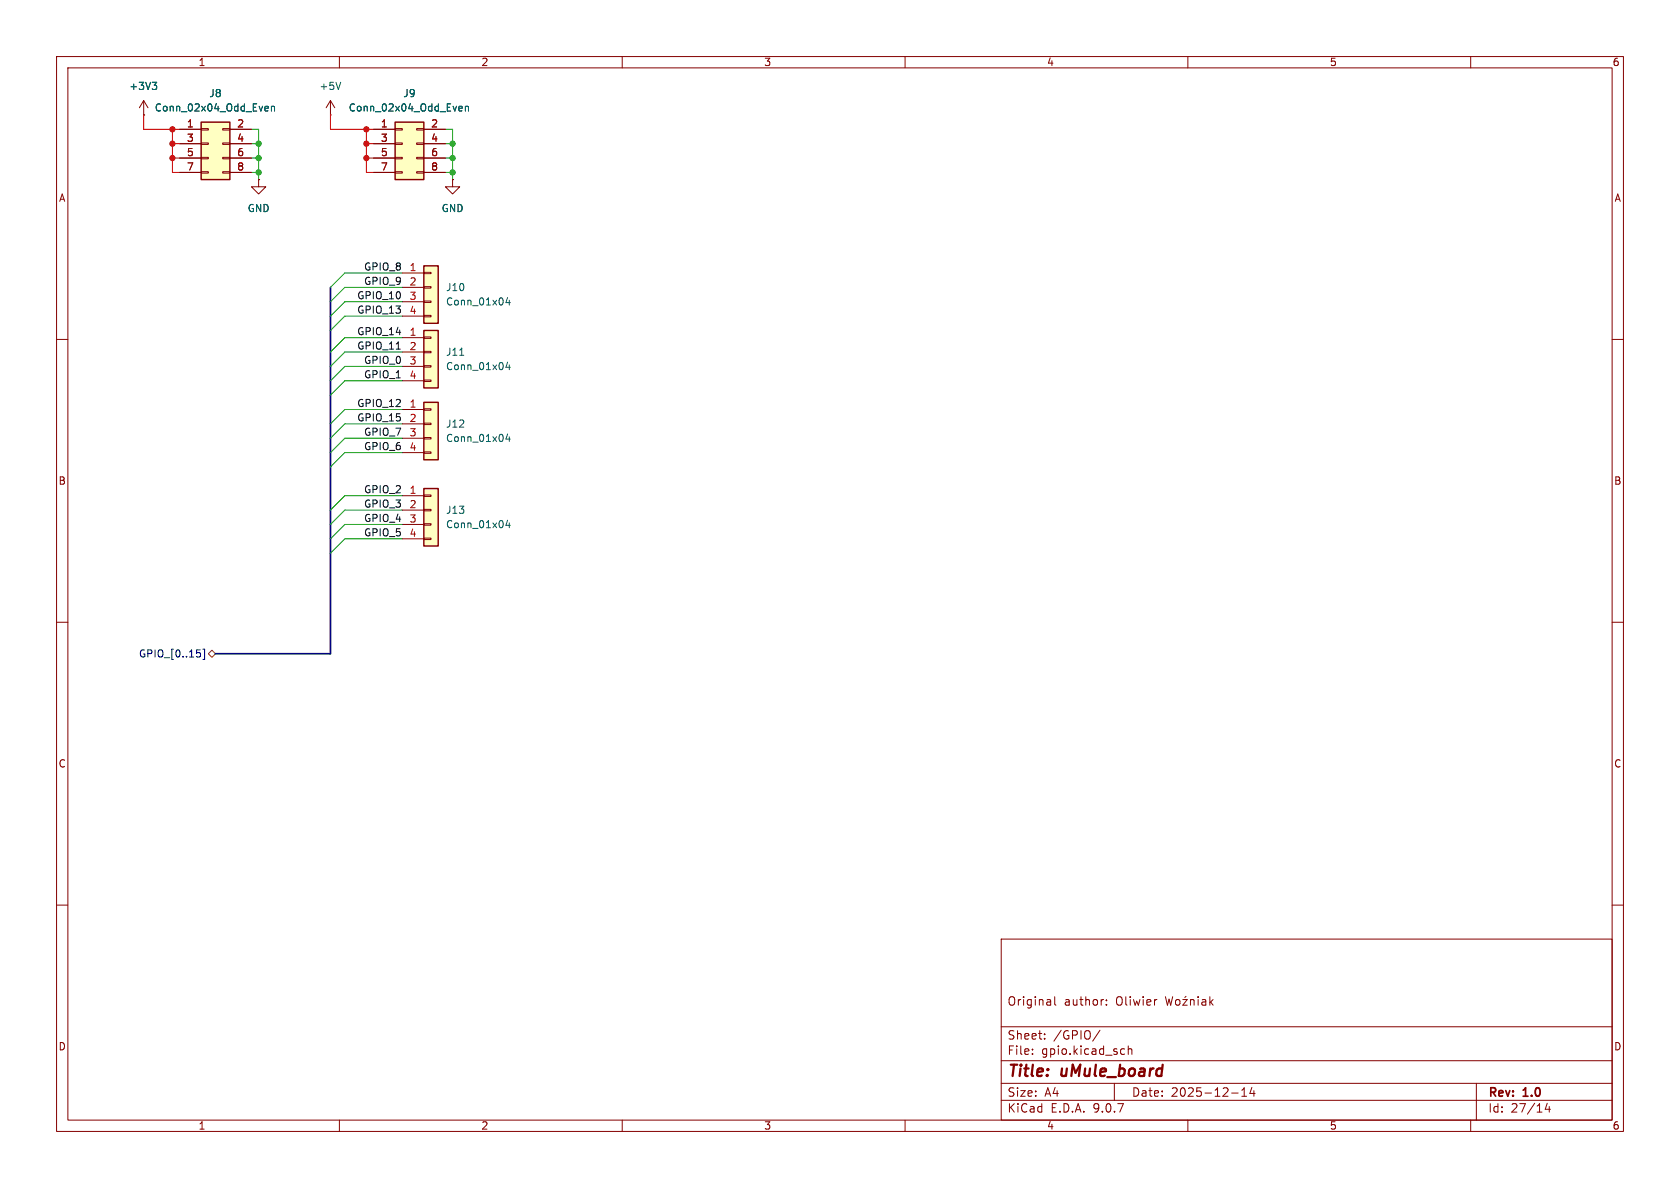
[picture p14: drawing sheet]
<svg xmlns="http://www.w3.org/2000/svg" width="297mm" height="210mm" viewBox="0 0 297 210" stroke-linecap="round" stroke-linejoin="round" font-family="sans-serif">
<defs><g id="words">
<g font-size="2.8" fill="#840000">
<text x="178" y="190.9">Title:</text>
<text x="187.7" y="190.9">uMule_board</text>
</g>
<g font-size="2.1" fill="#840000">
<text x="178" y="178">Original</text>
<text x="188.1" y="178">author:</text>
<text x="197.3" y="178">Oliwier</text>
<text x="178" y="184">Sheet:</text>
<text x="186.2" y="184">/GPIO/</text>
<text x="178" y="186.7">File:</text>
<text x="184.1" y="186.7">gpio.kicad_sch</text>
<text x="178" y="196.9">KiCad</text>
<text x="178" y="194.1">Size:</text>
<text x="184.7" y="194.1">A4</text>
<text x="185.7" y="196.9">E.D.A.</text>
<text x="193.3" y="196.9">9.0.7</text>
<text x="200" y="194.1">Date:</text>
<text x="207" y="194.1">2025-12-14</text>
<text x="263" y="194.3">Rev:</text>
<text x="263" y="196.9">Id:</text>
<text x="267.1" y="196.9">27/14</text>
<text x="269.4" y="194.3">1.0</text>
</g>
<g font-size="1.8" fill="#840000">
<text x="35" y="11.9">1</text>
<text x="85" y="11.9">2</text>
<text x="135" y="11.9">3</text>
<text x="185" y="11.9">4</text>
<text x="235" y="11.9">5</text>
<text x="285" y="11.9">6</text>
<text x="10.3" y="35.9">A</text>
<text x="285.3" y="35.9">A</text>
<text x="10.3" y="85.9">B</text>
<text x="285.3" y="85.9">B</text>
<text x="10.3" y="135.9">C</text>
<text x="285.3" y="135.9">C</text>
<text x="10.3" y="185.9">D</text>
<text x="285.3" y="185.9">D</text>
<text x="35" y="199.9">1</text>
<text x="85" y="199.9">2</text>
<text x="135" y="199.9">3</text>
<text x="185" y="199.9">4</text>
<text x="235" y="199.9">5</text>
<text x="285" y="199.9">6</text>
</g>
<g font-size="1.8" fill="#006464">
<text x="22.8" y="16.1">+3V3</text>
<text x="36.9" y="17.4">J8</text>
<text x="56.4" y="16.1">+5V</text>
<text x="71.2" y="17.4">J9</text>
<text x="27.3" y="19.9">Conn_02x04_Odd_Even</text>
<text x="61.6" y="19.9">Conn_02x04_Odd_Even</text>
<text x="43.7" y="37.7">GND</text>
<text x="78" y="37.7">GND</text>
<text x="78.7" y="51.7">J10</text>
<text x="78.7" y="54.2">Conn_01x04</text>
<text x="78.7" y="65.6">Conn_01x04</text>
<text x="78.7" y="63.1">J11</text>
<text x="78.7" y="75.8">J12</text>
<text x="78.7" y="78.3">Conn_01x04</text>
<text x="78.7" y="93.6">Conn_01x04</text>
<text x="78.7" y="91">J13</text>
</g>
<g font-size="1.8" fill="#a90000">
<text x="32.9" y="22.6">1</text>
<text x="41.8" y="22.6">2</text>
<text x="67.2" y="22.6">1</text>
<text x="76.1" y="22.6">2</text>
<text x="32.9" y="25.1">3</text>
<text x="32.9" y="27.7">5</text>
<text x="41.8" y="25.1">4</text>
<text x="41.8" y="27.7">6</text>
<text x="67.2" y="25.1">3</text>
<text x="67.2" y="27.7">5</text>
<text x="76.1" y="25.1">4</text>
<text x="76.1" y="27.7">6</text>
<text x="32.9" y="30.2">7</text>
<text x="41.8" y="30.2">8</text>
<text x="67.2" y="30.2">7</text>
<text x="76.1" y="30.2">8</text>
<text x="72.3" y="48">1</text>
<text x="72.3" y="50.5">2</text>
<text x="72.3" y="53.1">3</text>
<text x="72.3" y="59.4">1</text>
<text x="72.3" y="55.6">4</text>
<text x="72.3" y="62">2</text>
<text x="72.3" y="64.5">3</text>
<text x="72.3" y="67.1">4</text>
<text x="72.3" y="72.1">1</text>
<text x="72.3" y="74.7">2</text>
<text x="72.3" y="77.2">3</text>
<text x="72.3" y="79.8">4</text>
<text x="72.3" y="87.4">1</text>
<text x="72.3" y="89.9">2</text>
<text x="72.3" y="92.5">3</text>
<text x="72.3" y="95">4</text>
</g>
<g font-size="1.8" fill="#0f0f0f">
<text x="64.3" y="47.9">GPIO_8</text>
<text x="63.1" y="53">GPIO_10</text>
<text x="64.3" y="50.5">GPIO_9</text>
<text x="63.1" y="55.5">GPIO_13</text>
<text x="63.1" y="59.3">GPIO_14</text>
<text x="63.1" y="61.9">GPIO_11</text>
<text x="64.3" y="64.4">GPIO_0</text>
<text x="64.3" y="67">GPIO_1</text>
<text x="63.1" y="72">GPIO_12</text>
<text x="63.1" y="74.6">GPIO_15</text>
<text x="64.3" y="77.1">GPIO_7</text>
<text x="64.3" y="79.7">GPIO_6</text>
<text x="64.3" y="87.3">GPIO_2</text>
<text x="64.3" y="89.8">GPIO_3</text>
<text x="64.3" y="94.9">GPIO_5</text>
<text x="64.3" y="92.4">GPIO_4</text>
</g>
<text font-size="1.8" fill="#000084" x="24.5" y="116.4">GPIO_[0..15]</text>
</g></defs>
<g fill="none" stroke="#840000" stroke-width=".18">
<path d="M10 10h277v190h-277zM12 12h273v186h-273zM60 10v2M110 10v2M160 10v2M210 10v2M260 10v2M10 60h2M285 60h2M10 110h2M285 110h2M10 160h2"/>
<path d="M177 166h108v32h-108zM186.5 176.2v1.3l.2 .2M195.6 177.6v.1M195.6 176.8v.1M204.4 176.7h.1M206 176.2l.4 1.5 .3-1.1 .3 1.1 .3-1.5M207.9 176.8l.2-.1 .4 .1 .1 .6-.1 .2-.4 .1-.2-.1zM209.1 176.7h.8l-.8 1h.8M209.7 176.1l-.2 .2M210.5 176.8l.2-.1 .3 .1 .1 .9M210.5 176.7v1M211.8 176.2v.1"/>
<path d="M211.8 176.7v1M212.5 176.8h.6l.1 .9M213.2 177.1h-.5a.29 .29 0 0 0-.2 .3 .29 .29 0 0 0 .2 .3l.5-.1M213.9 176.2v1.5M214 177.1l.5 .6M214.5 176.7l-.6 .6M285 160h2M60 198v2M110 198v2M160 198v2M177 194.5h108M177 191.5h108"/>
<path d="M177 187.5h108M177 181.5h108M182.5 186.3v.1M182.5 185.5v.1M184.7 183.6v.1M184.7 182.8v.1M194.5 182.1l-1.3 2M197 191.5v3M198.4 185.4l.4 .1M198.8 186.3l-.4 .1M199.5 185.5l.2-.1 .3 .1 .1 .9M199.5 184.9v1.5"/>
<path d="M210 198v2M217.7 193.2h1.2M219.5 193.8h.9M219.5 192.7l.5-.4v1.5M221.3 192.2l-.3 1.1h.9M221.7 192.8v1M260 198v2M261 191.5v6.5M273.5 195l-.3 1.1h.9M273.9 195.6v1"/>
</g>
<path d="M74.9 58.4h2.6v10.2h-2.6z" fill="#ffffc2"/>
<path d="M74.9 58.4h2.6v10.2h-2.6z" fill="none" stroke="#840000" stroke-width=".25"/>
<path d="M71.1 59.7h3.8M74.9 59.6h1.3v.2h-1.3zM71.1 62.2h3.8M71.1 64.8h3.8M71.1 67.3h3.8M74.9 62.1h1.3v.3h-1.3zM74.9 64.6h1.3v.3h-1.3zM74.9 67.2h1.3v.2h-1.3z" fill="none" stroke="#840000" stroke-width=".18"/>
<path d="M81.3 62.8h.7M89.7 64l-.3 .9h.8M90 64.5v.8" fill="none" stroke="#006464" stroke-width=".18"/>
<path d="M74.9 47h2.6v10.2h-2.6z" fill="#ffffc2"/>
<path d="M74.9 47h2.6v10.2h-2.6z" fill="none" stroke="#840000" stroke-width=".25"/>
<path d="M71.1 48.3h3.8M71.1 50.8h3.8M71.1 53.3h3.8M71.1 55.9h3.8M74.9 48.1h1.3v.3h-1.3zM74.9 50.7h1.3v.2h-1.3zM74.9 53.2h1.3v.3h-1.3zM74.9 55.8h1.3v.2h-1.3z" fill="none" stroke="#840000" stroke-width=".18"/>
<path d="M89.7 52.6l-.3 .9h.8M90 53.1v.8" fill="none" stroke="#006464" stroke-width=".18"/>
<path d="M69.8 21.6h5.1v10.2h-5.1z" fill="#ffffc2"/>
<path d="M69.8 21.6h5.1v10.2h-5.1z" fill="none" stroke="#840000" stroke-width=".25"/>
<g fill="none" stroke="#840000" stroke-width=".18">
<path d="M66 22.9h3.8M66 25.4h3.8M66 27.9h3.8M66 30.5h3.8M69.8 22.7h1.3v.3h-1.3zM69.8 25.3h1.3v.2h-1.3zM69.8 27.8h1.3v.3h-1.3zM69.8 30.4h1.3v.2h-1.3zM73.7 22.7h1.2v.3h-1.2zM73.7 25.3h1.2v.2h-1.2zM73.7 27.8h1.2v.3h-1.2zM73.7 30.4h1.2v.2h-1.2z"/>
<path d="M74.9 22.9h3.8M74.9 25.4h3.8M74.9 27.9h3.8M74.9 30.5h3.8M80 31.8v1.2h1.3l-1.3 1.3-1.3-1.3h1.3M80 31.8h.1"/>
</g>
<path d="M81.3 18.8h.4v.3l-.6 .1M81.7 19.6h-.4M82.3 18.9l.2-.1h.3v.8M82.3 18.8v.8" fill="none" stroke="#006464" stroke-width=".18"/>
<path d="M74.9 86.4h2.6v10.1h-2.6z" fill="#ffffc2"/>
<path d="M74.9 86.4h2.6v10.1h-2.6z" fill="none" stroke="#840000" stroke-width=".25"/>
<path d="M71.1 87.6h3.8M71.1 90.2h3.8M71.1 92.7h3.8M71.1 95.3h3.8M74.9 87.5h1.3v.3h-1.3zM74.9 90h1.3v.3h-1.3zM74.9 92.6h1.3v.2h-1.3zM74.9 95.1h1.3v.3h-1.3z" fill="none" stroke="#840000" stroke-width=".18"/>
<path d="M89.7 92l-.3 .9h.8M90 92.4v.9" fill="none" stroke="#006464" stroke-width=".18"/>
<path d="M74.9 71.1h2.6v10.2h-2.6z" fill="#ffffc2"/>
<path d="M74.9 71.1h2.6v10.2h-2.6z" fill="none" stroke="#840000" stroke-width=".25"/>
<path d="M71.1 72.4h3.8M71.1 74.9h3.8M71.1 77.5h3.8M74.9 72.3h1.3v.2h-1.3zM74.9 74.8h1.3v.3h-1.3zM74.9 77.3h1.3v.3h-1.3zM74.9 79.9h1.3v.2h-1.3zM71.1 80h3.8" fill="none" stroke="#840000" stroke-width=".18"/>
<path d="M89.7 76.7l-.3 .9h.8M90 77.2v.8" fill="none" stroke="#006464" stroke-width=".18"/>
<path d="M35.6 21.6h5v10.2h-5z" fill="#ffffc2"/>
<path d="M35.6 21.6h5v10.2h-5z" fill="none" stroke="#840000" stroke-width=".25"/>
<g fill="none" stroke="#840000" stroke-width=".18">
<path d="M25.4 17.8l-.8 1.3M25.4 17.8l.8 1.3M25.4 17.8v2.5M58.4 17.8l-.7 1.3M58.4 17.8l.8 1.3M58.4 17.8v2.5M25.4 20.3h.1M31.7 22.9h3.9M31.7 25.4h3.9M31.7 27.9h3.9M31.7 30.5h3.9M35.6 22.7h1.2v.3h-1.2z"/>
<path d="M35.6 25.3h1.2v.2h-1.2zM35.6 27.8h1.2v.3h-1.2zM35.6 30.4h1.2v.2h-1.2zM39.4 22.7h1.2v.3h-1.2zM39.4 25.3h1.2v.2h-1.2zM39.4 27.8h1.2v.3h-1.2zM39.4 30.4h1.2v.2h-1.2zM40.6 22.9h3.8M40.6 25.4h3.8M40.6 27.9h3.8M40.6 30.5h3.8M45.7 31.8v1.2h1.3l-1.3 1.3-1.3-1.3h1.3"/>
<path d="M45.7 31.8h.1M58.4 20.3h.1M66 22.9h3.8M66 25.4h3.8M66 27.9h3.8M66 30.5h3.8M74.9 22.9h3.8M74.9 25.4h3.8M74.9 27.9h3.8M74.9 30.5h3.8M80 31.8h.1"/>
</g>
<path d="M26.9 14.5h.8l-.4 .5M27.5 15l.2 .3v.3l-.2 .2M47 18.8h.4v.3l-.6 .1M47.4 19.6h-.4M48 18.9l.2-.1h.3v.8M48 18.8v.8M60.2 14.5l-.4 1.3M81.3 18.8h.4v.3l-.6 .1M81.7 19.6h-.4M82.3 18.9l.2-.1h.3v.8M82.3 18.8v.8" fill="none" stroke="#006464" stroke-width=".18"/>
<path d="M34.8 114.9h.6M35.2 115.4l.3 .2v.3l-.3 .2M35.9 114.8h.3v1.8h-.3" fill="none" stroke="#000084" stroke-width=".18"/>
<path d="M36.8 115.6l.7-.7 .6 .7-.6 .6z" fill="none" stroke="#725600" stroke-width=".18"/>
<path d="M70.1 61.7h.7" fill="none" stroke="#0f0f0f" stroke-width=".18"/>
<path d="M58.4 50.8v64.8h-20.3" fill="none" stroke="#000084" stroke-width=".3"/>
<g fill="none" stroke="#009600" stroke-width=".18">
<path d="M44.4 22.9h1.3v8.9M44.4 27.9h1.3M44.4 30.5h1.3M44.4 25.4h1.3M78.7 22.9h1.3v8.9M78.7 27.9h1.3M78.7 30.5h1.3M78.7 25.4h1.3M71.1 59.7h-10.1l-2.6 2.5M71.1 55.9h-10.1l-2.6 2.5M71.1 50.8h-10.1l-2.6 2.5M71.1 48.3h-10.1l-2.6 2.5"/>
<path d="M71.1 53.3h-10.1l-2.6 2.6M71.1 74.9h-10.1l-2.6 2.6M71.1 72.4h-10.1l-2.6 2.5M71.1 77.5h-10.1l-2.6 2.5M71.1 67.3h-10.1l-2.6 2.6M71.1 62.2h-10.1l-2.6 2.6M71.1 64.8h-10.1l-2.6 2.5M71.1 90.2h-10.1l-2.6 2.5M71.1 87.6h-10.1l-2.6 2.6M71.1 80h-10.1l-2.6 2.6M71.1 95.3h-10.1l-2.6 2.5M71.1 92.7h-10.1l-2.6 2.6"/>
</g>
<path d="M25.4 20.3v2.6h6.3M30.5 25.4h1.2M30.5 27.9h1.2M30.5 22.9v7.6h1.2M58.4 20.3v2.6h7.6M64.8 25.4h1.2M64.8 22.9v7.6h1.2M64.8 27.9h1.2" fill="none" stroke="#f00" stroke-width=".18"/>
<g fill="#f00" stroke="#f00" stroke-width=".18">
<circle cx="30.5" cy="25.4" r=".46"/>
<circle cx="30.5" cy="22.9" r=".46"/>
<circle cx="30.5" cy="27.9" r=".46"/>
<circle cx="64.8" cy="27.9" r=".46"/>
<circle cx="64.8" cy="25.4" r=".46"/>
<circle cx="64.8" cy="22.9" r=".46"/>
</g>
<g fill="#009600" stroke="#009600" stroke-width=".18">
<circle cx="45.7" cy="27.9" r=".46"/>
<circle cx="45.7" cy="30.5" r=".46"/>
<circle cx="45.7" cy="25.4" r=".46"/>
<circle cx="80" cy="27.9" r=".46"/>
<circle cx="80" cy="25.4" r=".46"/>
<circle cx="80" cy="30.5" r=".46"/>
</g>
<use href="#words"/>
</svg>
